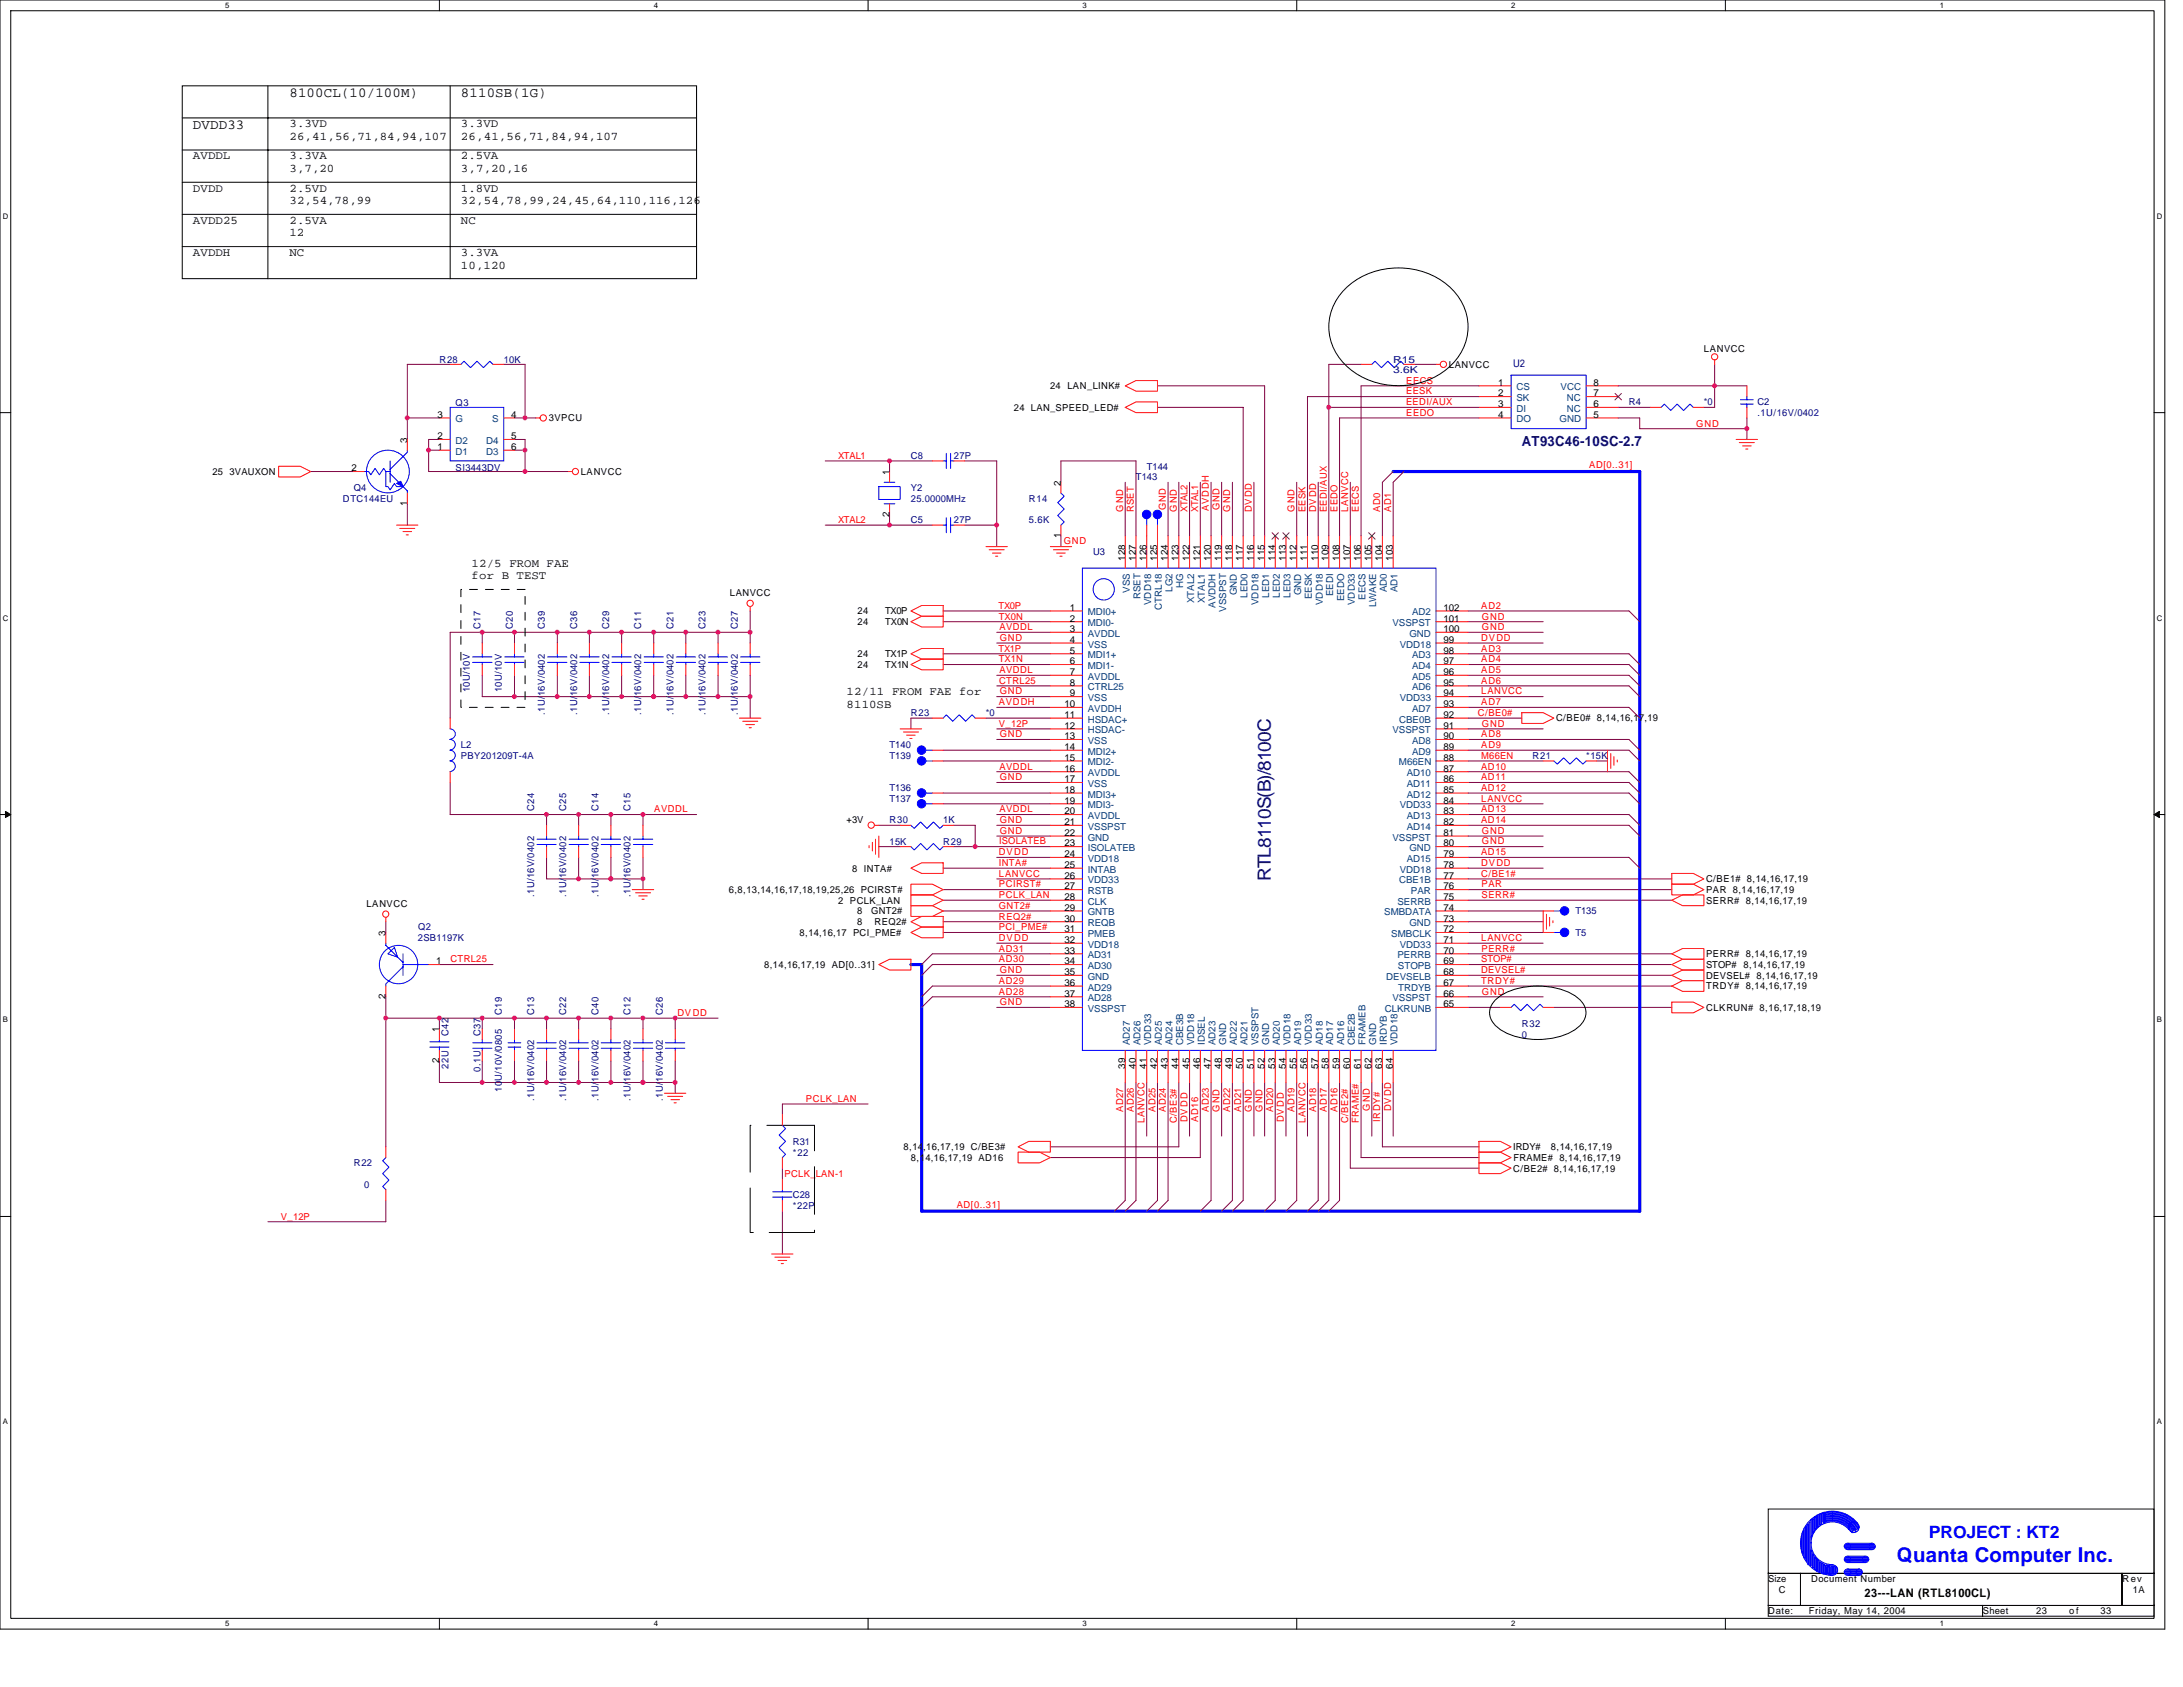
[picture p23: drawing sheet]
<svg xmlns="http://www.w3.org/2000/svg" width="279mm" height="216mm" viewBox="0 0 279 216" stroke-linecap="round" stroke-linejoin="round" font-family="sans-serif">
<defs><g id="words">
<text font-size="2.6" fill="#00f" x="242.8" y="199.9">Quanta Computer Inc.</text>
<text font-size="2.3" fill="#000080" x="162.6" y="112.8" transform="rotate(-90 162.6 112.8)">RTL8110S(B)/8100C</text>
<text font-size="2.2" fill="#00f" x="246.9" y="196.8">PROJECT : KT2</text>
<g font-size="1.8">
<text x="24.7" y="16.5">DVDD33</text>
<text x="37" y="12.4">8100CL(10/100M)</text>
<text x="59" y="12.4">8110SB(1G)</text>
</g>
<text font-size="1.8" fill="#000080" x="194.8" y="57.1">AT93C46-10SC-2.7</text>
<g font-size="1.5">
<text x="37" y="16.3">3.3VD</text>
<text x="37" y="17.9">26,41,56,71,84,94,107</text>
<text x="59" y="16.3">3.3VD</text>
<text x="59" y="17.9">26,41,56,71,84,94,107</text>
<text x="24.7" y="20.4">AVDDL</text>
<text x="37" y="20.4">3.3VA</text>
<text x="37" y="22">3,7,20</text>
<text x="59" y="20.4">2.5VA</text>
<text x="59" y="22">3,7,20,16</text>
<text x="24.7" y="24.5">DVDD</text>
<text x="24.7" y="28.6">AVDD25</text>
<text x="37" y="28.6">2.5VA</text>
<text x="37" y="24.5">2.5VD</text>
<text x="37" y="26.1">32,54,78,99</text>
<text x="59" y="28.6">NC</text>
<text x="59" y="24.5">1.8VD</text>
<text x="59" y="26.1">32,54,78,99,24,45,64,110,116,126</text>
<text x="24.7" y="32.8">AVDDH</text>
<text x="37" y="30.2">12</text>
<text x="37" y="32.8">NC</text>
<text x="59" y="32.8">3.3VA</text>
<text x="59" y="34.4">10,120</text>
<text x="60.3" y="72.5">12/5 FROM FAE</text>
<text x="60.3" y="74.1">for B TEST</text>
<text x="108.4" y="89">12/11 FROM FAE for</text>
<text x="108.4" y="90.6">8110SB</text>
<text x="238.7" y="204.4">23---LAN (RTL8100CL)</text>
</g>
<text font-size="1.4" fill="#000080" x="193.7" y="46.9">U2</text>
<g font-size="1.2" fill="#000080">
<text x="56.2" y="46.4">R28</text>
<text x="64.5" y="46.4">10K</text>
<text x="178.3" y="46.4">R15</text>
<text x="178.3" y="47.8">3.6K</text>
<text x="58.3" y="52">Q3</text>
<text x="208.5" y="51.9">R4</text>
<text x="218.1" y="51.9">*0</text>
<text x="224.9" y="51.9">C2</text>
<text x="224.9" y="53.3">.1U/16V/0402</text>
<text x="116.6" y="58.7">C8</text>
<text x="122.1" y="58.7">27P</text>
<text x="43.9" y="64.2">DTC144EU</text>
<text x="45.3" y="62.8">Q4</text>
<text x="58.3" y="60.2">SI3443DV</text>
<text x="116.6" y="62.8">Y2</text>
<text x="116.6" y="64.2">25.0000MHz</text>
<text x="131.7" y="64.2">R14</text>
<text x="145.4" y="61.5">T143</text>
<text x="146.8" y="60.1">T144</text>
<text x="116.6" y="67">C5</text>
<text x="122.1" y="67">27P</text>
<text x="131.7" y="67">5.6K</text>
<text x="139.9" y="71.1">U3</text>
<text x="61.5" y="80.5" transform="rotate(-90 61.5 80.5)">C17</text>
<text x="65.6" y="80.5" transform="rotate(-90 65.6 80.5)">C20</text>
<text x="69.7" y="80.5" transform="rotate(-90 69.7 80.5)">C39</text>
<text x="73.9" y="80.5" transform="rotate(-90 73.9 80.5)">C36</text>
<text x="78" y="80.5" transform="rotate(-90 78 80.5)">C29</text>
<text x="82.1" y="80.5" transform="rotate(-90 82.1 80.5)">C11</text>
<text x="86.2" y="80.5" transform="rotate(-90 86.2 80.5)">C21</text>
<text x="90.3" y="80.5" transform="rotate(-90 90.3 80.5)">C23</text>
<text x="94.4" y="80.5" transform="rotate(-90 94.4 80.5)">C27</text>
<text x="60.1" y="88.6" transform="rotate(-90 60.1 88.6)">10U/10V</text>
<text x="64.2" y="88.6" transform="rotate(-90 64.2 88.6)">10U/10V</text>
<text x="59" y="95.8">L2</text>
<text x="69.7" y="91.5" transform="rotate(-90 69.7 91.5)">.1U/16V/0402</text>
<text x="73.9" y="91.5" transform="rotate(-90 73.9 91.5)">.1U/16V/0402</text>
<text x="78" y="91.5" transform="rotate(-90 78 91.5)">.1U/16V/0402</text>
<text x="82.1" y="91.5" transform="rotate(-90 82.1 91.5)">.1U/16V/0402</text>
<text x="86.2" y="91.5" transform="rotate(-90 86.2 91.5)">.1U/16V/0402</text>
<text x="90.3" y="91.5" transform="rotate(-90 90.3 91.5)">.1U/16V/0402</text>
<text x="94.4" y="91.5" transform="rotate(-90 94.4 91.5)">.1U/16V/0402</text>
<text x="113.9" y="95.8">T140</text>
<text x="116.6" y="91.7">R23</text>
<text x="126.2" y="91.7">*0</text>
<text x="59" y="97.1">PBY201209T-4A</text>
<text x="113.9" y="101.3">T136</text>
<text x="113.9" y="97.1">T139</text>
<text x="196.2" y="97.1">R21</text>
<text x="203" y="97.1">*15K</text>
<text x="68.3" y="103.8" transform="rotate(-90 68.3 103.8)">C24</text>
<text x="72.5" y="103.8" transform="rotate(-90 72.5 103.8)">C25</text>
<text x="76.6" y="103.8" transform="rotate(-90 76.6 103.8)">C14</text>
<text x="80.7" y="103.8" transform="rotate(-90 80.7 103.8)">C15</text>
<text x="113.9" y="105.4">R30</text>
<text x="113.9" y="102.6">T137</text>
<text x="120.7" y="105.4">1K</text>
<text x="113.9" y="108.1">15K</text>
<text x="120.7" y="108.1">R29</text>
<text x="53.5" y="119.1">Q2</text>
<text x="68.3" y="114.8" transform="rotate(-90 68.3 114.8)">.1U/16V/0402</text>
<text x="72.5" y="114.8" transform="rotate(-90 72.5 114.8)">.1U/16V/0402</text>
<text x="76.6" y="114.8" transform="rotate(-90 76.6 114.8)">.1U/16V/0402</text>
<text x="80.7" y="114.8" transform="rotate(-90 80.7 114.8)">.1U/16V/0402</text>
<text x="201.6" y="117">T135</text>
<text x="201.6" y="119.8">T5</text>
<text x="53.5" y="120.5">2SB1197K</text>
<text x="64.2" y="129.9" transform="rotate(-90 64.2 129.9)">C19</text>
<text x="68.3" y="129.9" transform="rotate(-90 68.3 129.9)">C13</text>
<text x="72.5" y="129.9" transform="rotate(-90 72.5 129.9)">C22</text>
<text x="76.6" y="129.9" transform="rotate(-90 76.6 129.9)">C40</text>
<text x="80.7" y="129.9" transform="rotate(-90 80.7 129.9)">C12</text>
<text x="84.8" y="129.9" transform="rotate(-90 84.8 129.9)">C26</text>
<text x="194.8" y="131.4">R32</text>
<text x="57.4" y="136.8" transform="rotate(-90 57.4 136.8)">22U</text>
<text x="57.4" y="132.6" transform="rotate(-90 57.4 132.6)">C42</text>
<text x="61.5" y="137.2" transform="rotate(-90 61.5 137.2)">0.1U</text>
<text x="61.5" y="132.6" transform="rotate(-90 61.5 132.6)">C37</text>
<text x="194.8" y="132.8">0</text>
<text x="64.2" y="139.8" transform="rotate(-90 64.2 139.8)">10U/10V/0805</text>
<text x="68.3" y="140.9" transform="rotate(-90 68.3 140.9)">.1U/16V/0402</text>
<text x="72.5" y="140.9" transform="rotate(-90 72.5 140.9)">.1U/16V/0402</text>
<text x="76.6" y="140.9" transform="rotate(-90 76.6 140.9)">.1U/16V/0402</text>
<text x="80.7" y="140.9" transform="rotate(-90 80.7 140.9)">.1U/16V/0402</text>
<text x="84.8" y="140.9" transform="rotate(-90 84.8 140.9)">.1U/16V/0402</text>
<text x="45.3" y="149.3">R22</text>
<text x="101.5" y="146.5">R31</text>
<text x="101.5" y="147.9">*22</text>
<text x="46.6" y="152">0</text>
<text x="101.5" y="153.4">C28</text>
<text x="101.5" y="154.7">*22P</text>
</g>
<g font-size="1.2">
<text x="185.4" y="47.1">LANVCC</text>
<text x="218.1" y="45">LANVCC</text>
<text x="56" y="53.5">3</text>
<text x="65.4" y="53.5">4</text>
<text x="70.3" y="53.9">3VPCU</text>
<text x="129.8" y="52.6">24 LAN_SPEED_LED#</text>
<text x="134.4" y="49.8">24 LAN_LINK#</text>
<text x="191.8" y="49.4">1</text>
<text x="191.8" y="50.7">2</text>
<text x="191.8" y="52.1">3</text>
<text x="191.8" y="53.5">4</text>
<text x="204" y="52.1">6</text>
<text x="204" y="50.7">7</text>
<text x="204" y="53.5">5</text>
<text x="204" y="49.4">8</text>
<text x="52.1" y="56.7" transform="rotate(-90 52.1 56.7)">3</text>
<text x="56" y="57.6">1</text>
<text x="56" y="56.2">2</text>
<text x="65.4" y="56.2">5</text>
<text x="65.4" y="57.6">6</text>
<text x="27.2" y="60.8">25</text>
<text x="29.4" y="60.8">3VAUXON</text>
<text x="45" y="60.3">2</text>
<text x="52.1" y="64.7" transform="rotate(-90 52.1 64.7)">1</text>
<text x="74.3" y="60.8">LANVCC</text>
<text x="113.8" y="60.8" transform="rotate(-90 113.8 60.8)">1</text>
<text x="135.8" y="62.1" transform="rotate(-90 135.8 62.1)">2</text>
<text x="113.8" y="66.1" transform="rotate(-90 113.8 66.1)">2</text>
<text x="135.8" y="68.9" transform="rotate(-90 135.8 68.9)">1</text>
<text x="144" y="71.8" transform="rotate(-90 144 71.8)">128</text>
<text x="145.4" y="71.8" transform="rotate(-90 145.4 71.8)">127</text>
<text x="146.7" y="71.8" transform="rotate(-90 146.7 71.8)">126</text>
<text x="148.1" y="71.8" transform="rotate(-90 148.1 71.8)">125</text>
<text x="149.5" y="71.8" transform="rotate(-90 149.5 71.8)">124</text>
<text x="150.9" y="71.8" transform="rotate(-90 150.9 71.8)">123</text>
<text x="152.2" y="71.8" transform="rotate(-90 152.2 71.8)">122</text>
<text x="153.6" y="71.8" transform="rotate(-90 153.6 71.8)">121</text>
<text x="155" y="71.8" transform="rotate(-90 155 71.8)">120</text>
<text x="156.3" y="71.8" transform="rotate(-90 156.3 71.8)">119</text>
<text x="157.7" y="71.8" transform="rotate(-90 157.7 71.8)">118</text>
<text x="159.1" y="71.8" transform="rotate(-90 159.1 71.8)">117</text>
<text x="160.5" y="71.8" transform="rotate(-90 160.5 71.8)">116</text>
<text x="161.8" y="71.8" transform="rotate(-90 161.8 71.8)">115</text>
<text x="163.2" y="71.8" transform="rotate(-90 163.2 71.8)">114</text>
<text x="164.6" y="71.8" transform="rotate(-90 164.6 71.8)">113</text>
<text x="165.9" y="71.8" transform="rotate(-90 165.9 71.8)">112</text>
<text x="167.3" y="71.8" transform="rotate(-90 167.3 71.8)">111</text>
<text x="168.7" y="71.8" transform="rotate(-90 168.7 71.8)">110</text>
<text x="170.1" y="71.8" transform="rotate(-90 170.1 71.8)">109</text>
<text x="171.4" y="71.8" transform="rotate(-90 171.4 71.8)">108</text>
<text x="172.8" y="71.8" transform="rotate(-90 172.8 71.8)">107</text>
<text x="174.2" y="71.8" transform="rotate(-90 174.2 71.8)">106</text>
<text x="175.6" y="71.8" transform="rotate(-90 175.6 71.8)">105</text>
<text x="176.9" y="71.8" transform="rotate(-90 176.9 71.8)">104</text>
<text x="178.3" y="71.8" transform="rotate(-90 178.3 71.8)">103</text>
<text x="93.4" y="76.3">LANVCC</text>
<text x="109.7" y="80">24</text>
<text x="109.7" y="78.6">24</text>
<text x="113.3" y="78.6">TX0P</text>
<text x="113.3" y="80">TX0N</text>
<text x="136.9" y="78.2">1</text>
<text x="136.9" y="79.5">2</text>
<text x="136.9" y="80.9">3</text>
<text x="136.9" y="82.3">4</text>
<text x="136.9" y="83.7">5</text>
<text x="184.7" y="82.3">99</text>
<text x="184.7" y="80.9">100</text>
<text x="184.7" y="79.5">101</text>
<text x="184.7" y="83.7">98</text>
<text x="184.7" y="78.2">102</text>
<text x="109.7" y="85.5">24</text>
<text x="109.7" y="84.1">24</text>
<text x="113.3" y="84.1">TX1P</text>
<text x="113.3" y="85.5">TX1N</text>
<text x="136.9" y="85">6</text>
<text x="136.9" y="86.4">7</text>
<text x="136.9" y="87.8">8</text>
<text x="136.9" y="89.1">9</text>
<text x="184.7" y="89.1">94</text>
<text x="184.7" y="87.8">95</text>
<text x="184.7" y="86.4">96</text>
<text x="184.7" y="85">97</text>
<text x="136.2" y="90.5">10</text>
<text x="136.2" y="91.9">11</text>
<text x="136.2" y="93.3">12</text>
<text x="136.2" y="94.6">13</text>
<text x="136.2" y="96">14</text>
<text x="184.7" y="93.3">91</text>
<text x="184.7" y="91.9">92</text>
<text x="184.7" y="96">89</text>
<text x="184.7" y="94.6">90</text>
<text x="184.7" y="90.5">93</text>
<text x="199.2" y="92.3">C/BE0# 8,14,16,17,19</text>
<text x="136.2" y="97.4">15</text>
<text x="136.2" y="98.7">16</text>
<text x="136.2" y="100.1">17</text>
<text x="136.2" y="101.5">18</text>
<text x="184.7" y="97.4">88</text>
<text x="184.7" y="101.5">85</text>
<text x="184.7" y="100.1">86</text>
<text x="184.7" y="98.7">87</text>
<text x="108.4" y="105.4">+3V</text>
<text x="136.2" y="102.8">19</text>
<text x="136.2" y="104.2">20</text>
<text x="136.2" y="105.6">21</text>
<text x="136.2" y="107">22</text>
<text x="184.7" y="107">81</text>
<text x="184.7" y="102.8">84</text>
<text x="184.7" y="105.6">82</text>
<text x="184.7" y="104.2">83</text>
<text x="109.1" y="111.5">8 INTA#</text>
<text x="136.2" y="108.3">23</text>
<text x="136.2" y="109.7">24</text>
<text x="136.2" y="111.1">25</text>
<text x="136.2" y="112.5">26</text>
<text x="136.2" y="113.8">27</text>
<text x="184.7" y="113.8">76</text>
<text x="184.7" y="112.5">77</text>
<text x="184.7" y="111.1">78</text>
<text x="184.7" y="108.3">80</text>
<text x="184.7" y="109.7">79</text>
<text x="218.4" y="112.9">C/BE1# 8,14,16,17,19</text>
<text x="46.9" y="116.1">LANVCC</text>
<text x="49.4" y="119.8" transform="rotate(-90 49.4 119.8)">3</text>
<text x="93.3" y="114.3">6,8,13,14,16,17,18,19,25,26 PCIRST#</text>
<text x="102.3" y="119.8">8,14,16,17 PCI_PME#</text>
<text x="107.3" y="115.7">2 PCLK_LAN</text>
<text x="109.7" y="118.4">8</text>
<text x="109.7" y="117">8</text>
<text x="111.5" y="117">GNT2#</text>
<text x="111.9" y="118.4">REQ2#</text>
<text x="136.2" y="115.2">28</text>
<text x="136.2" y="116.6">29</text>
<text x="136.2" y="117.9">30</text>
<text x="136.2" y="119.3">31</text>
<text x="184.7" y="117.9">73</text>
<text x="184.7" y="115.2">75</text>
<text x="184.7" y="116.6">74</text>
<text x="184.7" y="119.3">72</text>
<text x="218.4" y="115.7">SERR# 8,14,16,17,19</text>
<text x="218.4" y="114.3">PAR 8,14,16,17,19</text>
<text x="55.8" y="123.4">1</text>
<text x="97.8" y="123.9">8,14,16,17,19 AD[0..31]</text>
<text x="136.2" y="120.7">32</text>
<text x="136.2" y="122">33</text>
<text x="136.2" y="123.4">34</text>
<text x="136.2" y="124.8">35</text>
<text x="184.7" y="120.7">71</text>
<text x="184.7" y="122">70</text>
<text x="184.7" y="123.4">69</text>
<text x="184.7" y="124.8">68</text>
<text x="218.4" y="123.9">STOP#</text>
<text x="218.4" y="125.3">DEVSEL# 8,14,16,17,19</text>
<text x="218.4" y="122.5">PERR# 8,14,16,17,19</text>
<text x="223.2" y="123.9">8,14,16,17,19</text>
<text x="49.4" y="127.8" transform="rotate(-90 49.4 127.8)">2</text>
<text x="136.2" y="126.2">36</text>
<text x="136.2" y="127.6">37</text>
<text x="136.2" y="128.9">38</text>
<text x="184.7" y="127.6">66</text>
<text x="184.7" y="126.2">67</text>
<text x="184.7" y="128.9">65</text>
<text x="218.4" y="126.6">TRDY# 8,14,16,17,19</text>
<text x="218.4" y="129.4">CLKRUN# 8,16,17,18,19</text>
<text x="56.2" y="136.1" transform="rotate(-90 56.2 136.1)">2</text>
<text x="56.2" y="132.1" transform="rotate(-90 56.2 132.1)">1</text>
<text x="144" y="136.8" transform="rotate(-90 144 136.8)">39</text>
<text x="145.4" y="136.8" transform="rotate(-90 145.4 136.8)">40</text>
<text x="146.7" y="136.8" transform="rotate(-90 146.7 136.8)">41</text>
<text x="148.1" y="136.8" transform="rotate(-90 148.1 136.8)">42</text>
<text x="149.5" y="136.8" transform="rotate(-90 149.5 136.8)">43</text>
<text x="150.9" y="136.8" transform="rotate(-90 150.9 136.8)">44</text>
<text x="152.2" y="136.8" transform="rotate(-90 152.2 136.8)">45</text>
<text x="153.6" y="136.8" transform="rotate(-90 153.6 136.8)">46</text>
<text x="155" y="136.8" transform="rotate(-90 155 136.8)">47</text>
<text x="156.3" y="136.8" transform="rotate(-90 156.3 136.8)">48</text>
<text x="157.7" y="136.8" transform="rotate(-90 157.7 136.8)">49</text>
<text x="159.1" y="136.8" transform="rotate(-90 159.1 136.8)">50</text>
<text x="160.5" y="136.8" transform="rotate(-90 160.5 136.8)">51</text>
<text x="161.8" y="136.8" transform="rotate(-90 161.8 136.8)">52</text>
<text x="163.2" y="136.8" transform="rotate(-90 163.2 136.8)">53</text>
<text x="164.6" y="136.8" transform="rotate(-90 164.6 136.8)">54</text>
<text x="165.9" y="136.8" transform="rotate(-90 165.9 136.8)">55</text>
<text x="167.3" y="136.8" transform="rotate(-90 167.3 136.8)">56</text>
<text x="168.7" y="136.8" transform="rotate(-90 168.7 136.8)">57</text>
<text x="170.1" y="136.8" transform="rotate(-90 170.1 136.8)">58</text>
<text x="171.4" y="136.8" transform="rotate(-90 171.4 136.8)">59</text>
<text x="172.8" y="136.8" transform="rotate(-90 172.8 136.8)">60</text>
<text x="174.2" y="136.8" transform="rotate(-90 174.2 136.8)">61</text>
<text x="175.6" y="136.8" transform="rotate(-90 175.6 136.8)">62</text>
<text x="176.9" y="136.8" transform="rotate(-90 176.9 136.8)">63</text>
<text x="178.3" y="136.8" transform="rotate(-90 178.3 136.8)">64</text>
<text x="115.6" y="147.2">8,14,16,17,19 C/BE3#</text>
<text x="116.6" y="148.6">8,14,16,17,19 AD16</text>
<text x="193.7" y="147.2">IRDY#</text>
<text x="193.7" y="149.9">C/BE2# 8,14,16,17,19</text>
<text x="193.7" y="148.6">FRAME# 8,14,16,17,19</text>
<text x="198.5" y="147.2">8,14,16,17,19</text>
<text x="226.3" y="202.5">Size</text>
<text x="227.7" y="203.9">C</text>
<text x="231.8" y="202.5">Document Number</text>
<text x="271.7" y="202.5">Rev</text>
<text x="273" y="203.9">1A</text>
<text x="226.3" y="206.6">Date:</text>
<text x="231.5" y="206.6">Friday, May 14, 2004</text>
<text x="253.8" y="206.6">Sheet</text>
<text x="260.6" y="206.6">23</text>
<text x="264.8" y="206.6">o f</text>
<text x="268.9" y="206.6">33</text>
</g>
<g font-size="1.2" fill="#f00">
<text x="180" y="53.2">EEDO</text>
<text x="180" y="49.1">EECS</text>
<text x="180" y="51.9">EEDI/AUX</text>
<text x="180" y="50.5">EESK</text>
<text x="107.3" y="58.7">XTAL1</text>
<text x="203.4" y="59.9">AD[0..31]</text>
<text x="217.1" y="54.6">GND</text>
<text x="143.7" y="65.5" transform="rotate(-90 143.7 65.5)">GND</text>
<text x="145.1" y="65.6" transform="rotate(-90 145.1 65.6)">RSET</text>
<text x="149.2" y="65.3" transform="rotate(-90 149.2 65.3)">GND</text>
<text x="150.6" y="65.5" transform="rotate(-90 150.6 65.5)">GND</text>
<text x="152" y="65.6" transform="rotate(-90 152 65.6)">XTAL2</text>
<text x="153.4" y="65.6" transform="rotate(-90 153.4 65.6)">XTAL1</text>
<text x="154.7" y="65.4" transform="rotate(-90 154.7 65.4)">AVDDH</text>
<text x="156.1" y="65.3" transform="rotate(-90 156.1 65.3)">GND</text>
<text x="157.5" y="65.5" transform="rotate(-90 157.5 65.5)">GND</text>
<text x="160.2" y="65.6" transform="rotate(-90 160.2 65.6)">DVDD</text>
<text x="165.7" y="65.5" transform="rotate(-90 165.7 65.5)">GND</text>
<text x="167.1" y="65.6" transform="rotate(-90 167.1 65.6)">EESK</text>
<text x="168.4" y="65.6" transform="rotate(-90 168.4 65.6)">DVDD</text>
<text x="169.8" y="65.6" transform="rotate(-90 169.8 65.6)">EEDI/AUX</text>
<text x="171.2" y="65.6" transform="rotate(-90 171.2 65.6)">EEDO</text>
<text x="172.6" y="65.5" transform="rotate(-90 172.6 65.5)">LANVCC</text>
<text x="173.9" y="65.6" transform="rotate(-90 173.9 65.6)">EECS</text>
<text x="176.7" y="65.5" transform="rotate(-90 176.7 65.5)">AD0</text>
<text x="178" y="65.5" transform="rotate(-90 178 65.5)">AD1</text>
<text x="107.3" y="66.9">XTAL2</text>
<text x="136.2" y="69.7">GND</text>
<text x="127.8" y="77.9">TX0P</text>
<text x="189.6" y="77.9">AD2</text>
<text x="127.8" y="83.4">TX1P</text>
<text x="127.8" y="79.3">TX0N</text>
<text x="127.9" y="80.6">AVDDL</text>
<text x="128" y="82">GND</text>
<text x="189.6" y="82">DVDD</text>
<text x="189.6" y="83.4">AD3</text>
<text x="189.7" y="80.6">GND</text>
<text x="189.7" y="79.3">GND</text>
<text x="127.8" y="84.8">TX1N</text>
<text x="127.9" y="87.5">CTRL25</text>
<text x="127.9" y="86.1">AVDDL</text>
<text x="128" y="88.9">GND</text>
<text x="189.6" y="86.1">AD5</text>
<text x="189.6" y="87.5">AD6</text>
<text x="189.6" y="84.8">AD4</text>
<text x="189.6" y="88.9">LANVCC</text>
<text x="127.8" y="93">V_12P</text>
<text x="127.8" y="90.3">AVDDH</text>
<text x="128" y="94.4">GND</text>
<text x="189.1" y="91.6">C/BE0#</text>
<text x="189.6" y="94.4">AD8</text>
<text x="189.6" y="95.7">AD9</text>
<text x="189.6" y="90.3">AD7</text>
<text x="189.7" y="93">GND</text>
<text x="127.9" y="98.5">AVDDL</text>
<text x="128" y="99.9">GND</text>
<text x="189.6" y="99.9">AD11</text>
<text x="189.6" y="98.5">AD10</text>
<text x="189.6" y="97.1">M66EN</text>
<text x="189.6" y="101.2">AD12</text>
<text x="83.7" y="104">AVDDL</text>
<text x="127.9" y="104">AVDDL</text>
<text x="128" y="105.3">GND</text>
<text x="128" y="106.7">GND</text>
<text x="189.6" y="105.3">AD14</text>
<text x="189.6" y="102.6">LANVCC</text>
<text x="189.6" y="104">AD13</text>
<text x="189.7" y="106.7">GND</text>
<text x="127.8" y="110.8">INTA#</text>
<text x="127.8" y="113.6">PCIRST#</text>
<text x="127.8" y="109.5">DVDD</text>
<text x="127.8" y="112.2">LANVCC</text>
<text x="127.9" y="108.1">ISOLATEB</text>
<text x="189.6" y="112.2">C/BE1#</text>
<text x="189.6" y="110.8">DVDD</text>
<text x="189.6" y="109.5">AD15</text>
<text x="189.6" y="113.6">PAR</text>
<text x="189.7" y="108.1">GND</text>
<text x="127.8" y="116.3">GNT2#</text>
<text x="127.8" y="117.7">REQ2#</text>
<text x="127.8" y="114.9">PCLK_LAN</text>
<text x="127.8" y="119.1">PCI_PME#</text>
<text x="189.6" y="114.9">SERR#</text>
<text x="57.7" y="123.2">CTRL25</text>
<text x="127.8" y="125.9">AD29</text>
<text x="127.8" y="123.2">AD30</text>
<text x="127.8" y="120.4">DVDD</text>
<text x="127.8" y="121.8">AD31</text>
<text x="128" y="124.5">GND</text>
<text x="189.6" y="124.5">DEVSEL#</text>
<text x="189.6" y="125.9">TRDY#</text>
<text x="189.6" y="120.4">LANVCC</text>
<text x="189.6" y="123.2">STOP#</text>
<text x="189.6" y="121.8">PERR#</text>
<text x="86.7" y="130">DVDD</text>
<text x="127.8" y="127.3">AD28</text>
<text x="128" y="128.7">GND</text>
<text x="189.7" y="127.3">GND</text>
<text x="103.1" y="141">PCLK_LAN</text>
<text x="143.7" y="142.3" transform="rotate(-90 143.7 142.3)">AD27</text>
<text x="145.1" y="142.3" transform="rotate(-90 145.1 142.3)">AD26</text>
<text x="146.5" y="143.7" transform="rotate(-90 146.5 143.7)">LANVCC</text>
<text x="147.9" y="142.3" transform="rotate(-90 147.9 142.3)">AD25</text>
<text x="149.2" y="142.3" transform="rotate(-90 149.2 142.3)">AD24</text>
<text x="150.6" y="143.7" transform="rotate(-90 150.6 143.7)">C/BE3#</text>
<text x="152" y="143.6" transform="rotate(-90 152 143.6)">DVDD</text>
<text x="153.4" y="143.6" transform="rotate(-90 153.4 143.6)">AD16</text>
<text x="154.7" y="142.3" transform="rotate(-90 154.7 142.3)">AD23</text>
<text x="156.1" y="142.3" transform="rotate(-90 156.1 142.3)">GND</text>
<text x="157.5" y="142.3" transform="rotate(-90 157.5 142.3)">AD22</text>
<text x="158.8" y="142.3" transform="rotate(-90 158.8 142.3)">AD21</text>
<text x="160.2" y="142.3" transform="rotate(-90 160.2 142.3)">GND</text>
<text x="161.6" y="142.3" transform="rotate(-90 161.6 142.3)">GND</text>
<text x="162.9" y="142.3" transform="rotate(-90 162.9 142.3)">AD20</text>
<text x="164.3" y="143.6" transform="rotate(-90 164.3 143.6)">DVDD</text>
<text x="165.7" y="142.3" transform="rotate(-90 165.7 142.3)">AD19</text>
<text x="167.1" y="143.7" transform="rotate(-90 167.1 143.7)">LANVCC</text>
<text x="168.4" y="142.3" transform="rotate(-90 168.4 142.3)">AD18</text>
<text x="169.8" y="142.3" transform="rotate(-90 169.8 142.3)">AD17</text>
<text x="171.2" y="142.3" transform="rotate(-90 171.2 142.3)">AD16</text>
<text x="172.6" y="143.7" transform="rotate(-90 172.6 143.7)">C/BE2#</text>
<text x="173.9" y="143.7" transform="rotate(-90 173.9 143.7)">FRAME#</text>
<text x="175.3" y="142.1" transform="rotate(-90 175.3 142.1)">GND</text>
<text x="176.7" y="143.6" transform="rotate(-90 176.7 143.6)">IRDY#</text>
<text x="178" y="142.2" transform="rotate(-90 178 142.2)">DVDD</text>
<text x="100.4" y="150.6">PCLK_LAN-1</text>
<text x="122.5" y="154.6">AD[0..31]</text>
<text x="35.9" y="156.1">V_12P</text>
</g>
<g font-size="1.2" fill="#004080">
<text x="194.1" y="50">CS</text>
<text x="194.1" y="51.3">SK</text>
<text x="194.1" y="52.7">DI</text>
<text x="199.7" y="50">VCC</text>
<text x="200.6" y="52.7">NC</text>
<text x="200.6" y="51.3">NC</text>
<text x="58.3" y="58.2">D1</text>
<text x="58.3" y="56.8">D2</text>
<text x="58.3" y="54.1">G</text>
<text x="62.2" y="56.8">D4</text>
<text x="62.2" y="58.2">D3</text>
<text x="63" y="54.1">S</text>
<text x="194.1" y="54.1">DO</text>
<text x="199.6" y="54.1">GND</text>
<text x="144.6" y="75.9" transform="rotate(-90 144.6 75.9)">VSS</text>
<text x="146" y="76.7" transform="rotate(-90 146 76.7)">RSET</text>
<text x="147.3" y="77.4" transform="rotate(-90 147.3 77.4)">VDD18</text>
<text x="150.1" y="75.8" transform="rotate(-90 150.1 75.8)">LG2</text>
<text x="151.4" y="75.3" transform="rotate(-90 151.4 75.3)">HG</text>
<text x="152.8" y="77.2" transform="rotate(-90 152.8 77.2)">XTAL2</text>
<text x="154.2" y="77.2" transform="rotate(-90 154.2 77.2)">XTAL1</text>
<text x="155.6" y="77.8" transform="rotate(-90 155.6 77.8)">AVDDH</text>
<text x="158.3" y="76.2" transform="rotate(-90 158.3 76.2)">GND</text>
<text x="159.7" y="76.5" transform="rotate(-90 159.7 76.5)">LED0</text>
<text x="161.1" y="77.4" transform="rotate(-90 161.1 77.4)">VDD18</text>
<text x="162.4" y="76.5" transform="rotate(-90 162.4 76.5)">LED1</text>
<text x="163.8" y="76.5" transform="rotate(-90 163.8 76.5)">LED2</text>
<text x="165.2" y="76.5" transform="rotate(-90 165.2 76.5)">LED3</text>
<text x="166.5" y="76.2" transform="rotate(-90 166.5 76.2)">GND</text>
<text x="167.9" y="76.7" transform="rotate(-90 167.9 76.7)">EESK</text>
<text x="169.3" y="77.4" transform="rotate(-90 169.3 77.4)">VDD18</text>
<text x="170.6" y="76.3" transform="rotate(-90 170.6 76.3)">EEDI</text>
<text x="172" y="76.9" transform="rotate(-90 172 76.9)">EEDO</text>
<text x="173.4" y="77.4" transform="rotate(-90 173.4 77.4)">VDD33</text>
<text x="174.8" y="76.8" transform="rotate(-90 174.8 76.8)">EECS</text>
<text x="176.1" y="77.7" transform="rotate(-90 176.1 77.7)">LWAKE</text>
<text x="177.5" y="75.8" transform="rotate(-90 177.5 75.8)">AD0</text>
<text x="178.9" y="75.8" transform="rotate(-90 178.9 75.8)">AD1</text>
<text x="139.2" y="78.8">MDI0+</text>
<text x="139.2" y="80.1">MDI0-</text>
<text x="139.2" y="81.5">AVDDL</text>
<text x="139.2" y="82.9">VSS</text>
<text x="148.7" y="78.1" transform="rotate(-90 148.7 78.1)">CTRL18</text>
<text x="156.9" y="78.3" transform="rotate(-90 156.9 78.3)">VSSPST</text>
<text x="178.2" y="80.1">VSSPST</text>
<text x="179.2" y="82.9">VDD18</text>
<text x="180.4" y="81.5">GND</text>
<text x="180.7" y="78.8">AD2</text>
<text x="139.2" y="84.2">MDI1+</text>
<text x="139.2" y="85.6">MDI1-</text>
<text x="139.2" y="87">AVDDL</text>
<text x="139.2" y="88.3">CTRL25</text>
<text x="139.2" y="89.7">VSS</text>
<text x="179.2" y="89.7">VDD33</text>
<text x="180.7" y="88.3">AD6</text>
<text x="180.7" y="87">AD5</text>
<text x="180.7" y="85.6">AD4</text>
<text x="180.7" y="84.2">AD3</text>
<text x="139.2" y="91.1">AVDDH</text>
<text x="139.2" y="92.5">HSDAC+</text>
<text x="139.2" y="93.9">HSDAC-</text>
<text x="139.2" y="95.2">VSS</text>
<text x="178.2" y="93.9">VSSPST</text>
<text x="179.1" y="92.5">CBE0B</text>
<text x="180.7" y="95.2">AD8</text>
<text x="180.7" y="91.1">AD7</text>
<text x="139.2" y="96.6">MDI2+</text>
<text x="139.2" y="98">MDI2-</text>
<text x="139.2" y="99.3">AVDDL</text>
<text x="139.2" y="100.7">VSS</text>
<text x="179" y="98">M66EN</text>
<text x="180" y="100.7">AD11</text>
<text x="180" y="99.3">AD10</text>
<text x="180.7" y="96.6">AD9</text>
<text x="139.2" y="102.1">MDI3+</text>
<text x="139.2" y="103.4">MDI3-</text>
<text x="139.2" y="104.8">AVDDL</text>
<text x="139.2" y="106.2">VSSPST</text>
<text x="139.2" y="107.6">GND</text>
<text x="178.2" y="107.6">VSSPST</text>
<text x="179.2" y="103.4">VDD33</text>
<text x="180" y="106.2">AD14</text>
<text x="180" y="104.8">AD13</text>
<text x="180" y="102.1">AD12</text>
<text x="139.2" y="108.9">ISOLATEB</text>
<text x="139.2" y="110.3">VDD18</text>
<text x="139.2" y="111.7">INTAB</text>
<text x="139.2" y="113.1">VDD33</text>
<text x="179.1" y="113.1">CBE1B</text>
<text x="179.2" y="111.7">VDD18</text>
<text x="180" y="110.3">AD15</text>
<text x="180.4" y="108.9">GND</text>
<text x="139.2" y="114.4">RSTB</text>
<text x="139.2" y="115.8">CLK</text>
<text x="139.2" y="117.2">GNTB</text>
<text x="139.2" y="118.5">REQB</text>
<text x="139.2" y="119.9">PMEB</text>
<text x="177.2" y="117.2">SMBDATA</text>
<text x="178.1" y="119.9">SMBCLK</text>
<text x="178.9" y="115.8">SERRB</text>
<text x="180.4" y="118.5">GND</text>
<text x="180.6" y="114.4">PAR</text>
<text x="139.2" y="121.3">VDD18</text>
<text x="139.2" y="122.6">AD31</text>
<text x="139.2" y="124">AD30</text>
<text x="139.2" y="125.4">GND</text>
<text x="177.4" y="125.4">DEVSELB</text>
<text x="178.9" y="122.6">PERRB</text>
<text x="178.9" y="124">STOPB</text>
<text x="179.2" y="121.3">VDD33</text>
<text x="139.2" y="126.8">AD29</text>
<text x="139.2" y="128.1">AD28</text>
<text x="139.2" y="129.5">VSSPST</text>
<text x="177.2" y="129.5">CLKRUNB</text>
<text x="178.2" y="128.1">VSSPST</text>
<text x="178.9" y="126.8">TRDYB</text>
<text x="144.6" y="133.8" transform="rotate(-90 144.6 133.8)">AD27</text>
<text x="146" y="133.8" transform="rotate(-90 146 133.8)">AD26</text>
<text x="147.3" y="133.8" transform="rotate(-90 147.3 133.8)">VDD33</text>
<text x="148.7" y="133.8" transform="rotate(-90 148.7 133.8)">AD25</text>
<text x="150.1" y="133.8" transform="rotate(-90 150.1 133.8)">AD24</text>
<text x="151.4" y="133.8" transform="rotate(-90 151.4 133.8)">CBE3B</text>
<text x="152.8" y="133.8" transform="rotate(-90 152.8 133.8)">VDD18</text>
<text x="154.2" y="133.8" transform="rotate(-90 154.2 133.8)">IDSEL</text>
<text x="155.6" y="133.8" transform="rotate(-90 155.6 133.8)">AD23</text>
<text x="156.9" y="133.8" transform="rotate(-90 156.9 133.8)">GND</text>
<text x="158.3" y="133.8" transform="rotate(-90 158.3 133.8)">AD22</text>
<text x="159.7" y="133.8" transform="rotate(-90 159.7 133.8)">AD21</text>
<text x="161.1" y="133.8" transform="rotate(-90 161.1 133.8)">VSSPST</text>
<text x="162.4" y="133.8" transform="rotate(-90 162.4 133.8)">GND</text>
<text x="163.8" y="133.8" transform="rotate(-90 163.8 133.8)">AD20</text>
<text x="165.2" y="133.8" transform="rotate(-90 165.2 133.8)">VDD18</text>
<text x="166.5" y="133.8" transform="rotate(-90 166.5 133.8)">AD19</text>
<text x="167.9" y="133.8" transform="rotate(-90 167.9 133.8)">VDD33</text>
<text x="169.3" y="133.8" transform="rotate(-90 169.3 133.8)">AD18</text>
<text x="170.6" y="133.8" transform="rotate(-90 170.6 133.8)">AD17</text>
<text x="172" y="133.8" transform="rotate(-90 172 133.8)">AD16</text>
<text x="173.4" y="133.8" transform="rotate(-90 173.4 133.8)">CBE2B</text>
<text x="174.8" y="133.8" transform="rotate(-90 174.8 133.8)">FRAMEB</text>
<text x="176.1" y="133.8" transform="rotate(-90 176.1 133.8)">GND</text>
<text x="177.5" y="133.8" transform="rotate(-90 177.5 133.8)">IRDYB</text>
<text x="178.9" y="133.8" transform="rotate(-90 178.9 133.8)">VDD18</text>
</g>
<g font-size="1">
<text x="28.8" y="1">5</text>
<text x="83.7" y="1">4</text>
<text x="138.5" y="1">3</text>
<text x="193.4" y="1">2</text>
<text x="248.3" y="1">1</text>
<text x=".4" y="28">D</text>
<text x="276.1" y="28">D</text>
<text x=".4" y="79.4">C</text>
<text x="276.1" y="79.4">C</text>
<text x=".4" y="130.9">B</text>
<text x="276.1" y="130.9">B</text>
<text x=".4" y="182.3">A</text>
<text x="276.1" y="182.3">A</text>
<text x="28.8" y="208.2">5</text>
<text x="83.7" y="208.2">4</text>
<text x="138.5" y="208.2">3</text>
<text x="193.4" y="208.2">2</text>
<text x="248.3" y="208.2">1</text>
</g>
</g></defs>
<path d="M0 0h277.1v208.5h-277.1zM1.4 1.4h274.3v205.7h-274.3z" fill="none" stroke="#000" stroke-width=".13"/>
<g fill="#fff">
<path d="M28.8 .1h.6v1.1h-.6z"/>
<path d="M28.8 207.3h.6v1.1h-.6z"/>
</g>
<path d="M56.2 0v1.4M56.2 207.1v1.4" fill="none" stroke="#000" stroke-width=".13"/>
<g fill="#fff">
<path d="M83.7 .1h.5v1.1h-.5z"/>
<path d="M83.7 207.3h.5v1.1h-.5z"/>
</g>
<path d="M111.1 0v1.4M111.1 207.1v1.4" fill="none" stroke="#000" stroke-width=".13"/>
<g fill="#fff">
<path d="M138.5 .1h.6v1.1h-.6z"/>
<path d="M138.5 207.3h.6v1.1h-.6z"/>
</g>
<path d="M166 0v1.4M166 207.1v1.4" fill="none" stroke="#000" stroke-width=".13"/>
<g fill="#fff">
<path d="M193.4 .1h.6v1.1h-.6z"/>
<path d="M193.4 207.3h.6v1.1h-.6z"/>
</g>
<path d="M220.8 0v1.4M220.8 207.1v1.4" fill="none" stroke="#000" stroke-width=".13"/>
<g fill="#fff">
<path d="M248.3 .1h.5v1.1h-.5z"/>
<path d="M248.3 207.3h.5v1.1h-.5z"/>
<path d="M.4 27.1h.7v1.1h-.7z"/>
<path d="M276.1 27.1h.7v1.1h-.7z"/>
<path d="M.4 78.5h.7v1.1h-.7z"/>
<path d="M276.1 78.5h.7v1.1h-.7z"/>
</g>
<path d="M0 52.8h1.4M275.7 52.8h1.4" fill="none" stroke="#000" stroke-width=".13"/>
<g fill="#fff">
<path d="M.4 130h.6v1.1h-.6z"/>
<path d="M276.1 130h.6v1.1h-.6z"/>
</g>
<path d="M0 104.2h1.4M275.7 104.2h1.4" fill="none" stroke="#000" stroke-width=".13"/>
<path d="M.7 103.8l.7 .4-.7 .4zM275.7 104.2l.7-.4v.8z" fill="#000" stroke="#000" stroke-width=".13"/>
<g fill="#fff">
<path d="M.4 181.4h.6v1.1h-.6z"/>
<path d="M276.1 181.4h.6v1.1h-.6z"/>
</g>
<g fill="none" stroke="#000" stroke-width=".13">
<path d="M23.3 11h65.9v24.7h-65.9zM23.3 19.2h65.9M23.3 15.1h65.9M34.3 11v24.7M57.6 11v24.7M23.3 31.6h65.9M23.3 27.4h65.9M23.3 23.3h65.9M171.9 37.2a10 10 0 0 1 14.1 0 6.7 6.7 0 0 1-.7 9.9 10 10 0 0 1-13.4-.7 6.6 6.6 0 0 1 0-9.2zM191.5 127.9a8.3 8.3 0 0 1 6.4-1.6 6.5 6.5 0 0 1 4.7 2.1 2.12 2.12 0 0 1-.5 2.9 9 9 0 0 1-7.4 1.5 6 6 0 0 1-3.7-2 2.13 2.13 0 0 1 .5-2.9zM0 155.7h1.4M275.7 155.7h1.4"/>
<path d="M226.3 193.1h49.4v8.3h-49.4zM226.3 201.4h4.1v4.1h-4.1zM226.3 205.5h27.4v1.3h-27.4zM230.4 201.4h41.2v4.1h-41.2zM253.7 205.5h22v1.3h-22zM271.6 201.4h4.1v4.1h-4.1z"/>
</g>
<g fill="none" stroke="#800040" stroke-width=".13">
<path d="M52.1 53.5h4.1M54.9 57.6h1.3M56.2 56.2h-1.3v4.1h17.8M57.6 46.6h-5.5v9.6M64.5 46.6h2.7v6.9M65.8 53.5h2.8M65.8 57.6h1.4M65.8 56.2h1.4v4.1M105.6 59h13.7M113.9 59v1.3M123.4 59h4.2v11M148.1 52.1h11v16.5"/>
<path d="M148.1 49.4h13.8v19.2M170.1 52.1h19.2M174.2 46.6h-4.1v22M181.1 46.6h2.7M189.3 53.5h-17.9v15.1M189.3 49.4h-15.1v19.2M189.3 50.8h-22v17.8M207.1 52.1h4.1M207.1 53.5h2.8v1.4h13.7M207.1 49.4h16.5M219.5 46.6v5.5h-1.4M223.6 53.5v2.7"/>
<path d="M39.8 60.3h5.5M52.1 64.5v2.7M96 78.2v4.1M105.6 67.2h13.7M113.9 65.8v1.4M120.7 78.2h13.7M120.7 79.6h13.7M123.4 67.2h4.2M135.8 61.7v-2.7h9.6v9.6M135.8 68.6v1.4M144 61.7v6.9M149.5 61.7v6.9"/>
<path d="M150.9 61.7v6.9M152.3 61.7v6.9M153.6 61.7v6.9M155 61.7v6.9M156.4 61.7v6.9M157.7 61.7v6.9M160.5 61.7v6.9M166 61.7v6.9M168.7 61.7v6.9M172.8 61.7v6.9M178.3 60.3l-1.4 1.4v6.9M179.7 60.3l-1.4 1.4v6.9"/>
<path d="M187.9 78.2h20.6l1.4 1.4M187.9 79.6h9.6M61.7 86.4v2.8h34.3M61.7 80.9v1.4M65.8 80.9v1.4M65.8 86.4v2.8M71.3 80.9v1.4M71.3 86.4v2.8M75.4 80.9v1.4M75.4 86.4v2.8M79.6 80.9v1.4M79.6 86.4v2.8"/>
<path d="M83.7 80.9v1.4M83.7 86.4v2.8M87.8 80.9v1.4M87.8 86.4v2.8M91.9 80.9v1.4M91.9 86.4v2.8M96 80.9h-38.4v11M96 86.4v5.5M119.3 91.9h-2.7v1.4M120.7 85h13.7M120.7 96h13.7M120.7 97.4h13.7"/>
<path d="M120.7 83.7h13.7M126.2 91.9h8.2M127.6 80.9h6.8M127.6 86.4h6.8M127.6 94.6h6.8M127.6 89.2h6.8M127.6 93.3h6.8M127.6 98.8h6.8M127.6 87.8h6.8M127.6 90.5h6.8M127.6 82.3h6.8M187.9 80.9h9.6"/>
<path d="M187.9 86.4h20.6l1.4 1.4M187.9 94.6h20.6l1.4 1.4M187.9 89.2h9.6M187.9 93.3h9.6M187.9 85h20.6l1.4 1.4M187.9 98.8h20.6l1.4 1.3M187.9 96h20.6l1.4 1.4M187.9 97.4h9.6M187.9 87.8h20.6l1.4 1.4M187.9 90.5h20.6l1.4 1.4M187.9 82.3h9.6M187.9 91.9h6.9"/>
<path d="M187.9 83.7h20.6l1.4 1.3M204.4 97.4h1.3M49.4 118v1.3M57.6 100.1v4.1h31.6M70 104.2v1.4M70 109.7v2.8h12.3M74.1 104.2v1.4M74.1 109.7v2.8M78.2 104.2v1.4M78.2 109.7v2.8M82.3 104.2v1.4M82.3 109.7v4.2"/>
<path d="M112.5 105.6h2.7M112.5 108.4h2.7M120.7 113.9h13.7M120.7 119.3h13.7M120.7 116.6h13.7M120.7 115.2h13.7M120.7 111.1h13.7M120.7 102.9h13.7M120.7 118h13.7M120.7 101.5h13.7M122.1 105.6h2.7v2.8M122.1 108.4h12.3"/>
<path d="M127.6 105.6h6.8M127.6 104.2h6.8M127.6 100.1h6.8M127.6 107h6.8M127.6 112.5h6.8M127.6 109.7h6.8M187.9 105.6h20.6l1.4 1.4M187.9 113.9h26.1M187.9 119.3h9.6M187.9 104.2h20.6l1.4 1.4M187.9 116.6h9.6M187.9 108.4h9.6"/>
<path d="M187.9 100.1h20.6l1.4 1.4M187.9 115.2h26.1M187.9 111.1h9.6M187.9 107h9.6M187.9 102.9h9.6M187.9 112.5h26.1M187.9 118h9.6M187.9 109.7h20.6l1.4 1.4M187.9 101.5h20.6l1.4 1.4M49.4 130.3h6.8v1.4M49.4 127.6v19.2M56.2 130.3h5.5v1.4"/>
<path d="M56.2 135.8v2.7h30.2M56.2 123.4h6.9M61.7 135.8v2.7M61.7 130.3h30.2M65.8 130.3v1.4M65.8 135.8v2.7M70 130.3v1.4M70 135.8v2.7M74.1 130.3v1.4M74.1 135.8v2.7M78.2 130.3v1.4M78.2 135.8v2.7"/>
<path d="M82.3 130.3v1.4M82.3 135.8v2.7M86.4 130.3v1.4M86.4 135.8v4.1M127.6 124.8h6.8M127.6 120.7h6.8M127.6 128.9h6.8M134.4 126.2h-15.1l-1.3 1.4M134.4 123.4h-15.1l-1.3 1.4M134.4 122.1h-15.1l-1.3 1.3M134.4 127.6h-15.1l-1.3 1.3M144 138.5v15.1l-1.4 1.4"/>
<path d="M145.4 138.5v15.1l-1.4 1.4M146.8 138.5v6.9M148.1 138.5v15.1l-1.3 1.4M149.5 138.5v15.1l-1.4 1.4M150.9 138.5v8.3h-16.5M152.3 138.5v6.9M153.6 138.5v9.6h-19.2M155 138.5v15.1l-1.4 1.4M156.4 138.5v6.9M157.7 138.5v15.1l-1.3 1.4M159.1 138.5v15.1l-1.4 1.4M160.5 138.5v6.9"/>
<path d="M161.9 138.5v6.9M163.2 138.5v15.1l-1.3 1.4M164.6 138.5v6.9M166 138.5v15.1l-1.4 1.4M167.3 138.5v6.9M168.7 138.5v15.1l-1.4 1.4M170.1 138.5v15.1l-1.4 1.4M171.4 138.5v15.1l-1.3 1.4M172.8 138.5v11h16.5M174.2 138.5v9.6h15.1M175.6 138.5v6.9M176.9 138.5v8.3h12.4"/>
<path d="M178.3 138.5v6.9M187.9 126.2h26.1M187.9 124.8h26.1M187.9 123.4h26.1M187.9 120.7h9.6M187.9 122.1h26.1M187.9 128.9h4.1M187.9 127.6h9.6M198.9 128.9h15.1M49.4 153.6v2.8h-15.1M100.1 149.5v1.4M100.1 155v5.5"/>
<path d="M111.1 141.3h-11v1.3"/>
</g>
<path d="M178.3 60.3h31.6v94.7h-91.9v-31.6h-1.4" fill="none" stroke="#00f" stroke-width=".4"/>
<g fill="none" stroke="#f00" stroke-width=".13">
<path d="M35.7 59.7h2.7l1.4 .6-1.4 .7h-2.7zM52.1 56.2v1.4M56.2 56.2h1.4M56.2 53.5h1.4M56.2 57.6h1.4M57.6 46.6h1.4M63.1 46.6h1.4M64.5 56.2h1.3M64.5 53.5h1.3M64.5 57.6h1.3M68.6 53.5h.5M119.3 59h1.4"/>
<path d="M122.1 59h1.3M144 52.1l1.4-.7h2.7v1.4h-2.7zM144 49.4l1.4-.7h2.7v1.4h-2.7zM174.2 46.6h1.4M179.7 46.6h1.4M183.8 46.6h.5M189.3 53.5h4.1M189.3 49.4h4.1M189.3 50.8h4.1M189.3 52.1h4.1M203 53.5h4.1M203 49.4h4.1"/>
<path d="M203 50.8h4.1M203 52.1h4.1M211.2 52.1h1.4M216.7 52.1h1.4M219.5 46.1v.5M222.2 56.2h2.7M222.6 56.6h1.9M223 57.1h1.1M223.4 57.5h.3M223.6 49.4v1.4M223.6 52.1v1.4M45.3 60.3h1.3"/>
<path d="M50.8 67.2h2.7M51.2 67.6h1.9M51.6 68h1.1M52 68.5h.3M52.1 63.1v1.4M72.7 60.3h.6M96 77.6v.6M113.9 60.3v1.4M113.9 64.5v1.3M116.6 78.2l1.4-.7h2.7v1.4h-2.7zM116.6 79.6l1.4-.7h2.7v1.3h-2.7zM119.3 67.2h1.4"/>
<path d="M122.1 67.2h1.3M126.2 70h2.7M126.6 70.4h1.9M127 70.8h1.1M127.4 71.2h.3M134.4 70h2.8M134.4 78.2h4.1M134.4 79.6h4.1M134.8 70.4h2M135.2 70.8h1.1M135.7 71.2h.2M135.8 61.7v1.4"/>
<path d="M135.8 67.2v1.4M144 68.6v4.1M145.4 68.6v4.1M146.8 67.2v5.5M148.1 67.2v5.5M149.5 68.6v4.1M150.9 68.6v4.1M152.3 68.6v4.1M153.6 68.6v4.1M155 68.6v4.1M156.4 68.6v4.1M157.7 68.6v4.1"/>
<path d="M159.1 68.6v4.1M160.5 68.6v4.1M161.9 68.6v4.1M163.2 68.6v4.1M164.6 68.6v4.1M166 68.6v4.1M167.3 68.6v4.1M168.7 68.6v4.1M170.1 68.6v4.1M171.4 68.6v4.1M172.8 68.6v4.1M174.2 68.6v4.1"/>
<path d="M175.6 68.6v4.1M176.9 68.6v4.1M178.3 68.6v4.1M183.8 78.2h4.1M183.8 79.6h4.1M57.6 91.9v1.4M57.6 98.8v1.3M61.7 82.3v1.4M61.7 85v1.4M65.8 82.3v1.4M65.8 85v1.4M71.3 82.3v1.4"/>
<path d="M71.3 85v1.4M75.4 82.3v1.4M75.4 85v1.4M79.6 82.3v1.4M79.6 85v1.4M83.7 82.3v1.4M83.7 85v1.4M87.8 82.3v1.4M87.8 85v1.4M91.9 82.3v1.4M91.9 85v1.4M94.6 91.9h2.8"/>
<path d="M95.1 92.3h1.9M95.5 92.7h1.1M95.9 93.1h.3M96 82.3v1.4M96 85v1.4M115.2 93.3h2.8M115.6 93.7h2M116 94.1h1.1M116.5 94.5h.2M116.6 85l1.4-.7h2.7v1.4h-2.7zM116.6 83.7l1.4-.7h2.7v1.3h-2.7zM119.3 91.9h1.4"/>
<path d="M119.3 96h1.4M119.3 97.4h1.4M124.8 91.9h1.4M134.4 91.9h4.1M134.4 93.3h4.1M134.4 80.9h4.1M134.4 82.3h4.1M134.4 83.7h4.1M134.4 85h4.1M134.4 86.4h4.1M134.4 87.8h4.1M134.4 89.2h4.1"/>
<path d="M134.4 90.5h4.1M134.4 94.6h4.1M134.4 96h4.1M134.4 97.4h4.1M134.4 98.8h4.1M183.8 91.9h4.1M183.8 93.3h4.1M183.8 80.9h4.1M183.8 82.3h4.1M183.8 83.7h4.1M183.8 85h4.1M183.8 86.4h4.1"/>
<path d="M183.8 87.8h4.1M183.8 89.2h4.1M183.8 90.5h4.1M183.8 94.6h4.1M183.8 96h4.1M183.8 97.4h4.1M183.8 98.8h4.1M194.8 91.2h2.7l1.4 .7-1.4 .7h-2.7zM197.5 97.4h1.4M203 97.4h1.4M205.7 96v2.8M206.2 96.4v1.9"/>
<path d="M206.6 96.8v1.1M207 97.3v.2M49.4 117.4v.6M49.4 119.3v1.4M70 105.6v1.4M70 108.4v1.3M74.1 105.6v1.4M74.1 108.4v1.3M78.2 105.6v1.4M78.2 108.4v1.3M80.9 113.9h2.8M81.3 114.3h2"/>
<path d="M81.7 114.7h1.1M82.2 115.1h.2M82.3 105.6v1.4M82.3 108.4v1.3M111.2 108.2v.3M111.7 107.8v1.1M111.9 105.6h.6M112.1 107.4v1.9M112.5 107v2.7M115.2 105.6h1.4M115.2 108.4h1.4M116.6 115.9h2.7l1.4 .7-1.4 .7h-2.7z"/>
<path d="M116.6 114.5h2.7l1.4 .7-1.4 .7h-2.7zM116.6 113.2h2.7l1.4 .7-1.4 .6h-2.7zM116.6 118l1.4-.7h2.7v1.3h-2.7zM116.6 119.3l1.4-.7h2.7v1.4h-2.7zM116.6 111.1l1.4-.7h2.7v1.4h-2.7zM119.3 101.5h1.4M119.3 102.9h1.4M120.7 105.6h1.4M120.7 108.4h1.4M134.4 113.9h4.1M134.4 105.6h4.1M134.4 108.4h4.1"/>
<path d="M134.4 100.1h4.1M134.4 101.5h4.1M134.4 102.9h4.1M134.4 104.2h4.1M134.4 107h4.1M134.4 109.7h4.1M134.4 111.1h4.1M134.4 112.5h4.1M134.4 115.2h4.1M134.4 116.6h4.1M134.4 118h4.1M134.4 119.3h4.1"/>
<path d="M183.8 113.9h4.1M183.8 105.6h4.1M183.8 108.4h4.1M183.8 100.1h4.1M183.8 101.5h4.1M183.8 102.9h4.1M183.8 104.2h4.1M183.8 107h4.1M183.8 109.7h4.1M183.8 111.1h4.1M183.8 112.5h4.1M183.8 115.2h4.1"/>
<path d="M183.8 116.6h4.1M183.8 118h4.1M183.8 119.3h4.1M197.9 117v1.9M198.3 117.4v1.1M198.8 117.8v.3M198.9 116.6h-1.4v2.7h1.4M214 115.2l1.3-.7h2.8v1.4h-2.8zM214 113.2h2.7l1.4 .7-1.4 .6h-2.7zM214 111.8h2.7l1.4 .7-1.4 .7h-2.7zM49.4 126.2v1.4M54.9 123.4h1.3"/>
<path d="M56.2 131.7v1.4M56.2 134.4v1.4M61.7 131.7v1.4M61.7 134.4v1.4M65.8 131.7v1.4M65.8 134.4v1.4M70 131.7v1.4M70 134.4v1.4M74.1 131.7v1.4M74.1 134.4v1.4M78.2 131.7v1.4M78.2 134.4v1.4"/>
<path d="M82.3 131.7v1.4M82.3 134.4v1.4M85 139.9h2.8M86.4 131.7v1.4M86.4 134.4v1.4M112.5 123.4l1.4-.6h2.7v1.3h-2.7zM134.4 123.4h4.1M134.4 120.7h4.1M134.4 122.1h4.1M134.4 124.8h4.1M134.4 126.2h4.1M134.4 127.6h4.1"/>
<path d="M134.4 128.9h4.1M144 134.4v4.1M145.4 134.4v4.1M146.8 134.4v4.1M148.1 134.4v4.1M149.5 134.4v4.1M150.9 134.4v4.1M152.3 134.4v4.1M153.6 134.4v4.1M155 134.4v4.1M156.4 134.4v4.1M157.7 134.4v4.1"/>
<path d="M159.1 134.4v4.1M160.5 134.4v4.1M161.9 134.4v4.1M163.2 134.4v4.1M164.6 134.4v4.1M166 134.4v4.1M167.3 134.4v4.1M168.7 134.4v4.1M170.1 134.4v4.1M171.4 134.4v4.1M172.8 134.4v4.1M174.2 134.4v4.1"/>
<path d="M175.6 134.4v4.1M176.9 134.4v4.1M178.3 134.4v4.1M183.8 123.4h4.1M183.8 120.7h4.1M183.8 122.1h4.1M183.8 124.8h4.1M183.8 126.2h4.1M183.8 127.6h4.1M183.8 128.9h4.1M192 128.9h1.4M197.5 128.9h1.4"/>
<path d="M214 123.4l1.3-.6h2.8v1.3h-2.8zM214 126.2l1.3-.7h2.8v1.4h-2.8zM214 124.8l1.3-.7h2.8v1.4h-2.8zM214 122.1l1.3-.7h2.8v1.4h-2.8zM214 128.2h2.7l1.4 .7-1.4 .7h-2.7zM49.4 146.8v1.3M49.4 152.3v1.3M85.4 140.3h2M85.9 140.7h1.1M86.3 141.1h.3M100.1 142.6v1.4M100.1 148.1v1.4"/>
<path d="M100.1 150.9v1.4M100.1 153.6v1.4M130.3 147.4h2.8l1.3 .7-1.3 .7h-2.8zM130.3 146.8l1.4-.7h2.7v1.3h-2.7zM189.3 146.1h2.7l1.4 .7-1.4 .6h-2.7zM189.3 148.8h2.7l1.4 .7-1.4 .7h-2.7zM189.3 147.4h2.7l1.4 .7-1.4 .7h-2.7zM98.8 160.5h2.7M99.2 160.9h1.9M99.6 161.3h1.1M100 161.7h.3"/>
<circle cx="69.5" cy="53.5" r=".4"/>
<circle cx="184.7" cy="46.6" r=".4"/>
<circle cx="219.5" cy="45.7" r=".4"/>
<circle cx="73.6" cy="60.3" r=".4"/>
<circle cx="96" cy="77.2" r=".4"/>
<circle cx="49.4" cy="117" r=".4"/>
<circle cx="111.5" cy="105.6" r=".4"/>
</g>
<path d="M59 75.4h8.2v15.1h-8.2z" fill="none" stroke="#000" stroke-width=".13" stroke-dasharray="1 1 1 1 1 1 1 1"/>
<path d="M96 144h8.2v13.7h-8.2z" fill="none" stroke="#000" stroke-width=".13" stroke-dasharray="6.1 2"/>
<g fill="none" stroke="#00f" stroke-width=".13">
<path d="M49.9 59v2.7M52.1 57.6v.3l-2.2 2.2M57.6 52.1h6.9v6.9h-6.9zM59 46.6l.4-.4 .8 .9 .8-.9 .9 .9 .8-.9 .4 .4M120.7 59h.4M121.1 58v1.9M121.7 58v1.9M121.7 59h.4M175.6 46.6l.4-.4 .8 .9 .8-.9 .9 .9 .8-.9 .4 .4M193.4 48h9.6v6.9h-9.6zM212.6 52.1l.4-.4 .8 .8 .9-.8 .8 .8 .8-.8 .4 .4M222.8 51.2h1.6"/>
<path d="M222.8 51.7h1.6M223.6 50.8v.4M223.6 51.7v.4M46.6 60.3h.6l.3 .5 .5-.9 .6 .9 .5-.9 .3 .4h.5M49.4 60.3v2h.3l.2 .4 .6-.8 .3 .4h.8l.5 .5v.3M49.9 60.6l1.1 1.1M112.5 62.3h2.7v1.6h-2.7zM113.2 61.7h1.3M113.2 64.5h1.3M120.7 67.2h.4M121.1 66.3v1.9M121.7 66.3v1.9"/>
<path d="M121.7 67.2h.4M135.8 63.1l.4 .4-.8 .8 .8 .9-.8 .8 .8 .8-.4 .4M138.5 72.7h45.3v61.7h-45.3zM146.8 66.4v.8M148.1 66.4v.8M57.6 97.4a.68 .68 0 0 1 .7 .7 .68 .68 0 0 1-.7 .6M57.6 96a.68 .68 0 0 1 .7 .7 .68 .68 0 0 1-.7 .7M57.6 94.6a.68 .68 0 0 1 .7 .7 .68 .68 0 0 1-.7 .7M57.6 93.3a.67 .67 0 0 1 .7 .6 .67 .67 0 0 1-.7 .7M60.5 84.1h2.5M60.5 84.8h2.5M61.7 83.7v.4"/>
<path d="M61.7 84.8v.2M64.6 84.1h2.5M64.6 84.8h2.5M65.8 83.7v.4M65.8 84.8v.2M70.1 84.1h2.5M70.1 84.8h2.5M71.3 83.7v.4M71.3 84.8v.2M74.2 84.1h2.5M74.2 84.8h2.5M75.4 83.7v.4"/>
<path d="M75.4 84.8v.2M78.3 84.1h2.5M78.3 84.8h2.5M79.6 83.7v.4M79.6 84.8v.2M82.4 84.1h2.5M82.4 84.8h2.5M83.7 83.7v.4M83.7 84.8v.2M86.6 84.1h2.4M86.6 84.8h2.4M87.8 83.7v.4"/>
<path d="M87.8 84.8v.2M90.7 84.1h2.4M90.7 84.8h2.4M91.9 83.7v.4M91.9 84.8v.2M94.8 84.1h2.5M94.8 84.8h2.5M96 83.7v.4M96 84.8v.2M118.5 96h.8M118.5 97.4h.8M120.7 91.9l.4-.4 .8 .8 .9-.8 .8 .8 .8-.8 .4 .4"/>
<path d="M198.9 97.4l.4 .4 .8-.8 .8 .8 .9-.8 .8 .8 .4-.4M68.7 107.4h2.5M68.7 108.1h2.5M70 107v.4M70 108.1v.3M72.8 107.4h2.5M72.8 108.1h2.5M74.1 107v.4M74.1 108.1v.3M76.9 107.4h2.5M76.9 108.1h2.5M78.2 107v.4"/>
<path d="M78.2 108.1v.3M81.1 107.4h2.4M81.1 108.1h2.4M82.3 107v.4M82.3 108.1v.3M116.6 108.4l.4 .4 .8-.9 .8 .9 .9-.9 .8 .9 .4-.4M116.6 105.6l.4 .4 .8-.8 .8 .8 .9-.8 .8 .8 .4-.4M118.5 101.5h.8M118.5 102.9h.8M198.9 116.6h.8M198.9 119.3h.8M49.4 120.7v.3l2.2 2.2"/>
<path d="M49.7 122.1l.8-.8 .4 1.2zM51.6 123.7l-2.2 2.2v.3M51.6 122.1v2.7M51.6 123.4h3.3M55 134h2.5M55 133.3h2.5M56.2 133.1v.2M56.2 134v.4M60.5 133.5h2.5M60.5 134.2h2.5M61.7 133.1v.4M61.7 134.2v.2"/>
<path d="M65 133.5h1.7M65 134h1.7M65.8 133.1v.4M65.8 134v.4M68.7 133.5h2.5M68.7 134.2h2.5M70 133.1v.4M70 134.2v.2M72.8 133.5h2.5M72.8 134.2h2.5M74.1 133.1v.4M74.1 134.2v.2"/>
<path d="M76.9 133.5h2.5M76.9 134.2h2.5M78.2 133.1v.4M78.2 134.2v.2M81.1 133.5h2.4M81.1 134.2h2.4M82.3 133.1v.4M82.3 134.2v.2M85.2 133.5h2.5M85.2 134.2h2.5M86.4 133.1v.4M86.4 134.2v.2"/>
<path d="M193.4 128.9l.4-.4 .8 .8 .9-.8 .8 .8 .8-.8 .4 .4M49.4 148.1l-.4 .4 .8 .9-.8 .8 .8 .8-.8 .8 .4 .5M98.9 153.2h2.5M98.9 152.5h2.5M100.1 144l.4 .4-.8 .9 .8 .8-.8 .8 .8 .8-.4 .4M100.1 152.3v.2M100.1 153.2v.4M230.6 196.6v1.9l.1 .4v-2.7l.1-.3v3.4l.2 .1v-3.8l.1-.3v4.4l.1 .2v-4.7l.2-.1v5.2M231.8 194.5v2.3l.1-.4v-1.9l.2-.1v1.8l.1-.2v-1.8l.1-.1v1.6l.2-.1v-1.6h.1v1.5l.2-.2v-1.3l.1-.2v1.4l.1-.1v-1.3l.2-.1v1.4M233.4 194a3.8 3.8 0 0 1 4.4 1.7M233.4 193.5v1.4l-.1-.1v-1.1zM233.4 194.8a2.9 2.9 0 0 1 3.7 1.4"/>
<path d="M233.4 194.7a3.1 3.1 0 0 1 3.8 1.5M233.4 194.5a3.2 3.2 0 0 1 3.8 1.4M233.4 194.4a3.3 3.3 0 0 1 4.1 1.6M233.4 194.2a3.4 3.4 0 0 1 4.2 1.8M233.4 194.1a3.5 3.5 0 0 1 4.2 1.6M233.6 193.8a3.9 3.9 0 0 1 4.3 1.8M233.6 193.6a4 4 0 0 1 4.3 1.9M233.6 193.7v1.1M236.2 197.7h3.7v.1h-3.8v.1h3.9l-.1 .2h-3.7l.1 .1h3.6M236.2 199.3h2.9v.1h-2.9l-.1 .2h3.1l-.1 .1h-3l.2 .2h2.6M236.5 200h2.3M236.5 199.2h2.3"/>
<path d="M236.5 198.3h3.1M236.5 197.5h3.1M236.6 195.8a2.74 2.74 0 0 0-3-.9 2.74 2.74 0 0 0-1.8 2.6 2.73 2.73 0 0 0 2.7 2.7M237.7 194.9a4.1 4.1 0 0 0-4.5-1.3 4.1 4.1 0 0 0-2.8 3.9v-.1a4.1 4.1 0 0 0 4.1 4.2M231.5 200.3v-5.4l.2-.1v5.6h.1v-2.1l.1 .3v1.9l.2 .2v-1.8l.1 .3v1.6l.1 .1v-1.6l.2 .1v1.7h.1v-1.5l.2 .1v1.5h.1v-1.3l.1 .1v1.2l.2 .2v-1.4l.1 .1v1.3h.1v-1.1M233.4 200.1v.2h.2v1.1h.1v-1.1h.2v1.2h-.3l.4-1.2v1.2l.1-.1v-1.1l.2 .2v1h.1v-1.1h.1v1.1h.2v-1.1h.1v1.1l.1-.1v-.9l.2 .2v.5M236.2 200.9h2.1v.2h-2.2v.1h2.3l-.1 .2h-2.2l.2 .1h2M236.5 200.8h1.5M236.5 201.6h1.5"/>
<circle cx="49.6" cy="60.3" r="2.74"/>
<circle cx="141.3" cy="75.4" r="1.36"/>
<circle cx="51" cy="123.4" r="2.46"/>
<circle cx="236.5" cy="199.6" r=".4"/>
<circle cx="236.5" cy="197.9" r=".4"/>
<circle cx="237.3" cy="195.5" r=".68"/>
<circle cx="238.8" cy="199.6" r=".4"/>
<circle cx="239.6" cy="197.9" r=".4"/>
<circle cx="234.5" cy="200.9" r=".67"/>
<circle cx="236.5" cy="201.2" r=".4"/>
<circle cx="238" cy="201.2" r=".4"/>
</g>
<g fill="#00f" stroke="#00f" stroke-width=".13">
<path d="M50.8 61.9l.5-.3 .3 .7z" fill-rule="evenodd"/>
<circle cx="146.8" cy="65.8" r=".54"/>
<circle cx="117.9" cy="101.5" r=".54"/>
<circle cx="117.9" cy="96" r=".54"/>
<circle cx="200.2" cy="116.6" r=".54"/>
<circle cx="148.1" cy="65.8" r=".54"/>
<circle cx="117.9" cy="97.4" r=".54"/>
<circle cx="200.2" cy="119.3" r=".54"/>
<circle cx="117.9" cy="102.9" r=".54"/>
</g>
<path d="M206.7 50.4l.8 .8M207.5 50.4l-.8 .8M162.8 68.2l.8 .8M163.6 68.2l-.8 .8M164.2 68.2l.8 .8M165 68.2l-.8 .8M175.2 68.2l.8 .8M176 68.2l-.8 .8" fill="none" stroke="#804000" stroke-width=".13"/>
<g fill="#f0f" stroke="#f0f" stroke-width=".13">
<circle cx="61.7" cy="80.9" r=".27"/>
<circle cx="78.2" cy="138.5" r=".27"/>
<circle cx="82.3" cy="138.5" r=".27"/>
<circle cx="86.4" cy="138.5" r=".27"/>
<circle cx="83.7" cy="80.9" r=".27"/>
<circle cx="87.8" cy="80.9" r=".27"/>
<circle cx="74" cy="138.5" r=".27"/>
<circle cx="54.9" cy="57.6" r=".27"/>
<circle cx="69.9" cy="138.5" r=".27"/>
<circle cx="83.7" cy="89.1" r=".27"/>
<circle cx="87.8" cy="89.1" r=".27"/>
<circle cx="61.7" cy="138.5" r=".27"/>
<circle cx="65.8" cy="138.5" r=".27"/>
<circle cx="71.3" cy="89.1" r=".27"/>
<circle cx="74" cy="104.2" r=".27"/>
<circle cx="65.8" cy="89.1" r=".27"/>
<circle cx="113.8" cy="67.2" r=".27"/>
<circle cx="124.8" cy="108.3" r=".27"/>
<circle cx="113.8" cy="59" r=".27"/>
<circle cx="82.3" cy="130.3" r=".27"/>
<circle cx="71.3" cy="80.9" r=".27"/>
<circle cx="75.4" cy="80.9" r=".27"/>
<circle cx="67.2" cy="60.3" r=".27"/>
<circle cx="127.6" cy="67.2" r=".27"/>
<circle cx="79.6" cy="89.1" r=".27"/>
<circle cx="82.3" cy="104.2" r=".27"/>
<circle cx="79.6" cy="80.9" r=".27"/>
<circle cx="78.2" cy="104.2" r=".27"/>
<circle cx="52.1" cy="53.5" r=".27"/>
<circle cx="74" cy="112.5" r=".27"/>
<circle cx="223.6" cy="54.9" r=".27"/>
<circle cx="96" cy="80.9" r=".27"/>
<circle cx="78.2" cy="112.5" r=".27"/>
<circle cx="78.2" cy="130.3" r=".27"/>
<circle cx="65.8" cy="80.9" r=".27"/>
<circle cx="65.8" cy="130.3" r=".27"/>
<circle cx="91.9" cy="89.1" r=".27"/>
<circle cx="96" cy="89.1" r=".27"/>
<circle cx="91.9" cy="80.9" r=".27"/>
<circle cx="67.2" cy="57.6" r=".27"/>
<circle cx="219.4" cy="49.4" r=".27"/>
<circle cx="82.3" cy="112.5" r=".27"/>
<circle cx="86.4" cy="130.3" r=".27"/>
<circle cx="49.4" cy="130.3" r=".27"/>
<circle cx="170.1" cy="52.1" r=".27"/>
<circle cx="67.2" cy="53.5" r=".27"/>
<circle cx="69.9" cy="130.3" r=".27"/>
<circle cx="74" cy="130.3" r=".27"/>
<circle cx="75.4" cy="89.1" r=".27"/>
<circle cx="69.9" cy="104.2" r=".27"/>
<circle cx="56.2" cy="130.3" r=".27"/>
<circle cx="61.7" cy="130.3" r=".27"/>
</g>
<use href="#words"/>
</svg>
